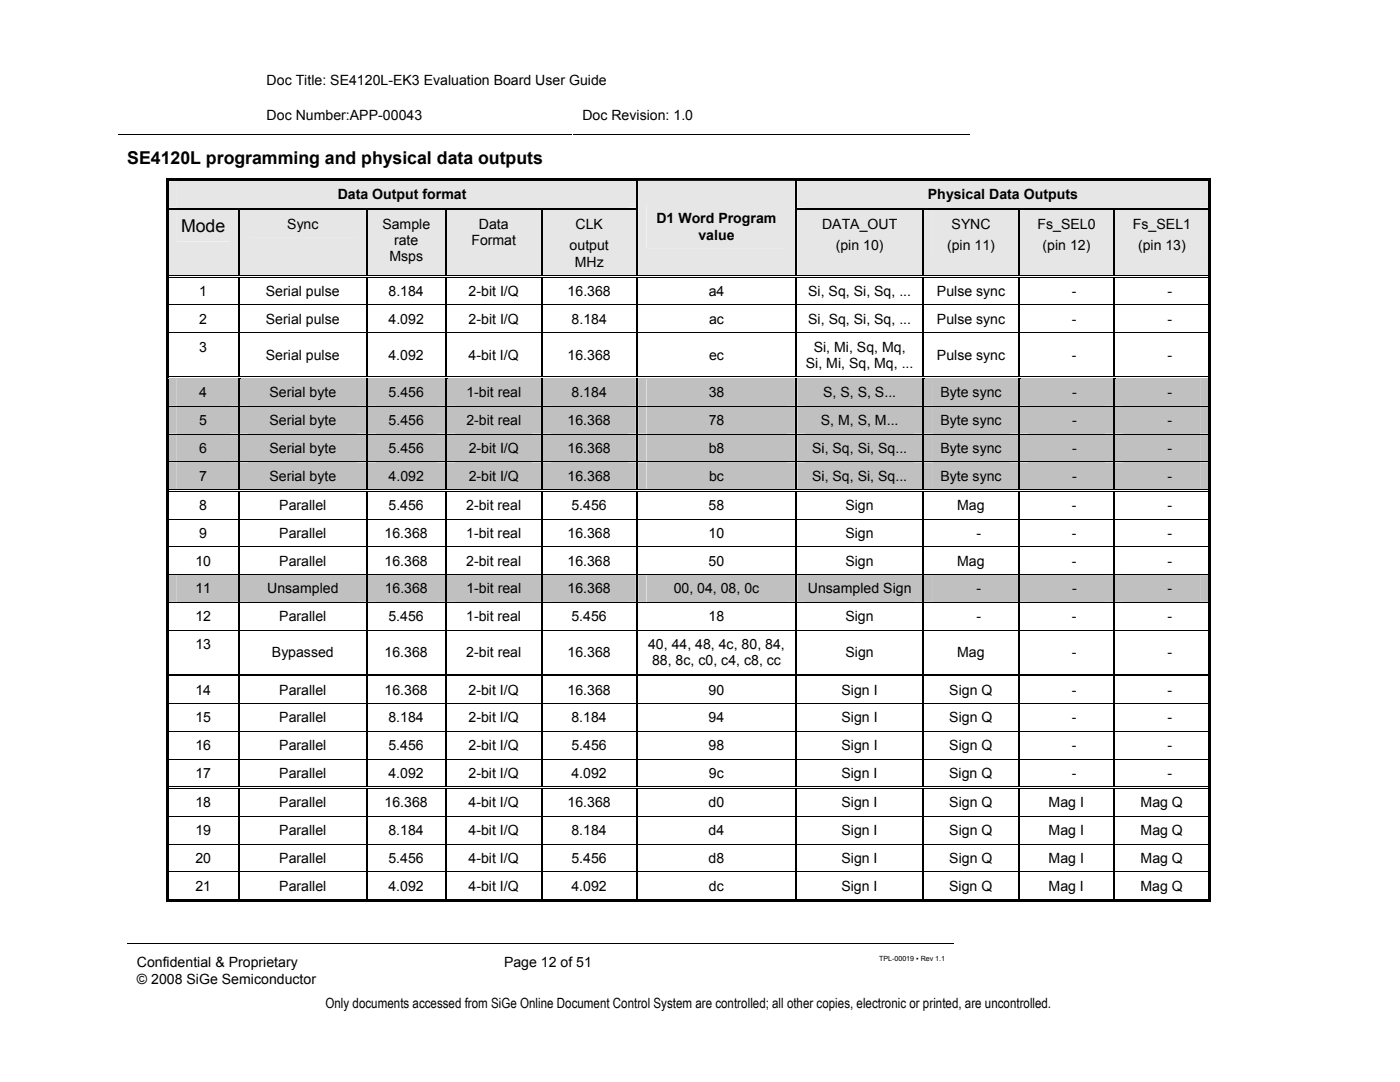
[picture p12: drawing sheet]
<svg xmlns="http://www.w3.org/2000/svg" width="279mm" height="216mm" viewBox="0 0 279 216" stroke-linecap="round" stroke-linejoin="round" font-family="sans-serif">
<defs><g id="words">
<g font-size="3.5">
<text x="25.4" y="32.7">SE4120L programming and physical data outputs</text>
<text x="36.1" y="46.3">Mode</text>
</g>
<g font-size="2.8">
<text x="53.2" y="16.9">Doc Title: SE4120L-EK3 Evaluation Board User Guide</text>
<text x="53.2" y="24">Doc Number:APP-00043</text>
<text x="116.2" y="24">Doc Revision: 1.0</text>
<text x="67.4" y="39.8">Data Output format</text>
<text x="185.2" y="39.8">Physical Data Outputs</text>
<text x="57.3" y="45.6">Sync</text>
<text x="76.3" y="45.6">Sample</text>
<text x="95.6" y="45.6">Data</text>
<text x="114.9" y="45.6">CLK</text>
<text x="131" y="44.6">D1 Word Program</text>
<text x="139.4" y="47.8">value</text>
<text x="164.1" y="45.6">DATA_OUT</text>
<text x="189.9" y="45.6">SYNC</text>
<text x="207.1" y="45.6">Fs_SEL0</text>
<text x="226.1" y="45.6">Fs_SEL1</text>
<text x="77.7" y="52.1">Msps</text>
<text x="78.7" y="48.9">rate</text>
<text x="94.1" y="48.9">Format</text>
<text x="113.7" y="49.9">output</text>
<text x="114.7" y="53.2">MHz</text>
<text x="166.8" y="49.9">(pin 10)</text>
<text x="189" y="49.9">(pin 11)</text>
<text x="208.1" y="49.9">(pin 12)</text>
<text x="227.1" y="49.9">(pin 13)</text>
<text x="39.8" y="59.1">1</text>
<text x="53.1" y="59.1">Serial pulse</text>
<text x="77.5" y="59.1">8.184</text>
<text x="93.5" y="59.1">2-bit I/Q</text>
<text x="113.3" y="59.1">16.368</text>
<text x="141.4" y="59.1">a4</text>
<text x="161.3" y="59.1">Si, Sq, Si, Sq, ...</text>
<text x="187" y="59.1">Pulse sync</text>
<text x="213.9" y="59.1">-</text>
<text x="233" y="59.1">-</text>
<text x="39.8" y="64.6">2</text>
<text x="53.1" y="64.6">Serial pulse</text>
<text x="77.5" y="64.6">4.092</text>
<text x="93.5" y="64.6">2-bit I/Q</text>
<text x="114.1" y="64.6">8.184</text>
<text x="141.5" y="64.6">ac</text>
<text x="161.3" y="64.6">Si, Sq, Si, Sq, ...</text>
<text x="187" y="64.6">Pulse sync</text>
<text x="213.9" y="64.6">-</text>
<text x="233" y="64.6">-</text>
<text x="39.8" y="70.1">3</text>
<text x="53.1" y="71.8">Serial pulse</text>
<text x="77.5" y="71.8">4.092</text>
<text x="93.5" y="71.8">4-bit I/Q</text>
<text x="113.3" y="71.8">16.368</text>
<text x="141.5" y="71.8">ec</text>
<text x="162.4" y="70.1">Si, Mi, Sq, Mq,</text>
<text x="187" y="71.8">Pulse sync</text>
<text x="213.9" y="71.8">-</text>
<text x="233" y="71.8">-</text>
<text x="160.8" y="73.4">Si, Mi, Sq, Mq, ...</text>
<text x="39.8" y="79.3">4</text>
<text x="53.8" y="79.3">Serial byte</text>
<text x="77.6" y="79.3">5.456</text>
<text x="93.1" y="79.3">1-bit real</text>
<text x="114.1" y="79.3">8.184</text>
<text x="141.4" y="79.3">38</text>
<text x="164.3" y="79.3">S, S, S, S...</text>
<text x="187.7" y="79.3">Byte sync</text>
<text x="214" y="79.3">-</text>
<text x="233" y="79.3">-</text>
<text x="39.8" y="84.8">5</text>
<text x="53.8" y="84.8">Serial byte</text>
<text x="77.6" y="84.8">5.456</text>
<text x="93.1" y="84.8">2-bit real</text>
<text x="113.3" y="84.8">16.368</text>
<text x="141.4" y="84.8">78</text>
<text x="163.8" y="84.8">S, M, S, M...</text>
<text x="187.7" y="84.8">Byte sync</text>
<text x="214" y="84.8">-</text>
<text x="233" y="84.8">-</text>
<text x="39.8" y="90.4">6</text>
<text x="39.8" y="95.9">7</text>
<text x="53.8" y="90.4">Serial byte</text>
<text x="53.8" y="95.9">Serial byte</text>
<text x="77.6" y="90.4">5.456</text>
<text x="77.6" y="95.9">4.092</text>
<text x="93.5" y="90.4">2-bit I/Q</text>
<text x="93.5" y="95.9">2-bit I/Q</text>
<text x="113.3" y="90.4">16.368</text>
<text x="113.3" y="95.9">16.368</text>
<text x="141.4" y="90.4">b8</text>
<text x="141.5" y="95.9">bc</text>
<text x="162.1" y="90.4">Si, Sq, Si, Sq...</text>
<text x="162.1" y="95.9">Si, Sq, Si, Sq...</text>
<text x="187.7" y="90.4">Byte sync</text>
<text x="187.7" y="95.9">Byte sync</text>
<text x="214" y="90.4">-</text>
<text x="214" y="95.9">-</text>
<text x="233" y="90.4">-</text>
<text x="233" y="95.9">-</text>
<text x="39.8" y="101.8">8</text>
<text x="55.7" y="101.8">Parallel</text>
<text x="77.5" y="101.8">5.456</text>
<text x="93" y="101.8">2-bit real</text>
<text x="114" y="101.8">5.456</text>
<text x="141.4" y="101.8">58</text>
<text x="168.7" y="101.8">Sign</text>
<text x="191" y="101.8">Mag</text>
<text x="213.9" y="101.8">-</text>
<text x="233" y="101.8">-</text>
<text x="39.8" y="107.3">9</text>
<text x="55.7" y="107.3">Parallel</text>
<text x="76.7" y="107.3">16.368</text>
<text x="93" y="107.3">1-bit real</text>
<text x="113.3" y="107.3">16.368</text>
<text x="141.4" y="107.3">10</text>
<text x="168.7" y="107.3">Sign</text>
<text x="194.9" y="107.3">-</text>
<text x="213.9" y="107.3">-</text>
<text x="233" y="107.3">-</text>
<text x="39" y="112.9">10</text>
<text x="55.7" y="112.9">Parallel</text>
<text x="76.7" y="112.9">16.368</text>
<text x="93" y="112.9">2-bit real</text>
<text x="113.3" y="112.9">16.368</text>
<text x="141.4" y="112.9">50</text>
<text x="168.7" y="112.9">Sign</text>
<text x="191" y="112.9">Mag</text>
<text x="213.9" y="112.9">-</text>
<text x="233" y="112.9">-</text>
<text x="39" y="118.4">11</text>
<text x="53.3" y="118.4">Unsampled</text>
<text x="76.8" y="118.4">16.368</text>
<text x="93.1" y="118.4">1-bit real</text>
<text x="113.3" y="118.4">16.368</text>
<text x="134.5" y="118.4">00, 04, 08, 0c</text>
<text x="161.2" y="118.4">Unsampled Sign</text>
<text x="194.9" y="118.4">-</text>
<text x="214" y="118.4">-</text>
<text x="233" y="118.4">-</text>
<text x="39" y="123.9">12</text>
<text x="55.7" y="123.9">Parallel</text>
<text x="77.5" y="123.9">5.456</text>
<text x="93" y="123.9">1-bit real</text>
<text x="114" y="123.9">5.456</text>
<text x="141.4" y="123.9">18</text>
<text x="168.7" y="123.9">Sign</text>
<text x="194.9" y="123.9">-</text>
<text x="213.9" y="123.9">-</text>
<text x="233" y="123.9">-</text>
<text x="39" y="129.5">13</text>
<text x="54.3" y="131.1">Bypassed</text>
<text x="76.8" y="131.1">16.368</text>
<text x="93.1" y="131.1">2-bit real</text>
<text x="113.3" y="131.1">16.368</text>
<text x="129.3" y="129.5">40, 44, 48, 4c, 80, 84,</text>
<text x="168.7" y="131.1">Sign</text>
<text x="191" y="131.1">Mag</text>
<text x="213.9" y="131.1">-</text>
<text x="233" y="131.1">-</text>
<text x="130.1" y="132.7">88, 8c, c0, c4, c8, cc</text>
<text x="39" y="138.6">14</text>
<text x="55.7" y="138.6">Parallel</text>
<text x="76.7" y="138.6">16.368</text>
<text x="93.5" y="138.6">2-bit I/Q</text>
<text x="113.3" y="138.6">16.368</text>
<text x="141.4" y="138.6">90</text>
<text x="167.9" y="138.6">Sign I</text>
<text x="189.5" y="138.6">Sign Q</text>
<text x="213.9" y="138.6">-</text>
<text x="233" y="138.6">-</text>
<text x="39" y="144.1">15</text>
<text x="39" y="149.7">16</text>
<text x="55.7" y="144.1">Parallel</text>
<text x="55.7" y="149.7">Parallel</text>
<text x="77.5" y="144.1">8.184</text>
<text x="77.5" y="149.7">5.456</text>
<text x="93.5" y="144.1">2-bit I/Q</text>
<text x="93.5" y="149.7">2-bit I/Q</text>
<text x="114.1" y="144.1">8.184</text>
<text x="114.1" y="149.7">5.456</text>
<text x="141.4" y="144.1">94</text>
<text x="141.4" y="149.7">98</text>
<text x="167.9" y="144.1">Sign I</text>
<text x="167.9" y="149.7">Sign I</text>
<text x="189.5" y="144.1">Sign Q</text>
<text x="189.5" y="149.7">Sign Q</text>
<text x="213.9" y="144.1">-</text>
<text x="213.9" y="149.7">-</text>
<text x="233" y="144.1">-</text>
<text x="233" y="149.7">-</text>
<text x="39" y="155.2">17</text>
<text x="55.7" y="155.2">Parallel</text>
<text x="77.5" y="155.2">4.092</text>
<text x="93.5" y="155.2">2-bit I/Q</text>
<text x="114" y="155.2">4.092</text>
<text x="141.5" y="155.2">9c</text>
<text x="167.9" y="155.2">Sign I</text>
<text x="189.4" y="155.2">Sign Q</text>
<text x="213.9" y="155.2">-</text>
<text x="233" y="155.2">-</text>
<text x="39" y="161.1">18</text>
<text x="55.7" y="161.1">Parallel</text>
<text x="76.7" y="161.1">16.368</text>
<text x="93.5" y="161.1">4-bit I/Q</text>
<text x="113.3" y="161.1">16.368</text>
<text x="141.4" y="161.1">d0</text>
<text x="167.9" y="161.1">Sign I</text>
<text x="189.5" y="161.1">Sign Q</text>
<text x="209.3" y="161.1">Mag I</text>
<text x="227.6" y="161.1">Mag Q</text>
<text x="39" y="166.7">19</text>
<text x="55.7" y="166.7">Parallel</text>
<text x="77.5" y="166.7">8.184</text>
<text x="93.5" y="166.7">4-bit I/Q</text>
<text x="114" y="166.7">8.184</text>
<text x="141.4" y="166.7">d4</text>
<text x="167.9" y="166.7">Sign I</text>
<text x="189.5" y="166.7">Sign Q</text>
<text x="209.3" y="166.7">Mag I</text>
<text x="227.6" y="166.7">Mag Q</text>
<text x="39" y="172.2">20</text>
<text x="55.7" y="172.2">Parallel</text>
<text x="77.5" y="172.2">5.456</text>
<text x="93.5" y="172.2">4-bit I/Q</text>
<text x="114" y="172.2">5.456</text>
<text x="141.4" y="172.2">d8</text>
<text x="167.9" y="172.2">Sign I</text>
<text x="189.5" y="172.2">Sign Q</text>
<text x="209.3" y="172.2">Mag I</text>
<text x="227.6" y="172.2">Mag Q</text>
<text x="39" y="177.7">21</text>
<text x="55.7" y="177.7">Parallel</text>
<text x="77.5" y="177.7">4.092</text>
<text x="93.5" y="177.7">4-bit I/Q</text>
<text x="114" y="177.7">4.092</text>
<text x="141.5" y="177.7">dc</text>
<text x="167.9" y="177.7">Sign I</text>
<text x="189.4" y="177.7">Sign Q</text>
<text x="209.3" y="177.7">Mag I</text>
<text x="227.6" y="177.7">Mag Q</text>
<text x="27.3" y="193">Confidential &amp; Proprietary</text>
<text x="27.3" y="196.3">© 2008 SiGe Semiconductor</text>
<text x="100.6" y="193">Page 12 of 51</text>
<text x="65" y="201.1">Only documents accessed from SiGe Online Document Control System are controlled; all other copies, electronic or printed, are uncontrolled.</text>
</g>
<text font-size="1.4" x="175.5" y="191.7">TPL-00019 ▪ Rev 1.1</text>
</g></defs>
<path d="M23.6 26.9h27.6M51.4 26.9h62.8M114.4 26.9h79.1M25.4 188.2h165" fill="none" stroke="#000" stroke-width=".2"/>
<g fill="#e6e6e6">
<path d="M33.6 36.1h93.3v5.3h-93.3z"/>
<path d="M35.3 36.1h89.9v5.3h-89.9z"/>
<path d="M159.1 36.1h82.1v5.3h-82.1z"/>
<path d="M160.8 36.1h78.7v5.3h-78.7z"/>
</g>
<path d="M33.1 35.6h.5v.5h-.5zM33.1 36.1h.5v5.3h-.5zM33.1 35.6h126.1v.5h-126.1zM159.2 35.6h82v.5h-82zM241.2 35.6h.5v.5h-.5zM241.2 36.1h.5v5.3h-.5z" fill="#000"/>
<path d="M127 36.1v5.3M127.3 36.1v5.3M158.7 36.1v5.3M159 36.1v5.3" fill="none" stroke="#000" stroke-width=".2"/>
<g fill="#e6e6e6">
<path d="M33.6 42h14v12.9h-14z"/>
<path d="M35.3 42h10.5v6.2h-10.5z"/>
<path d="M47.9 42h25.1v12.9h-25.1z"/>
<path d="M49.7 42h21.5v5.3h-21.5z"/>
<path d="M73.3 42h15.6v12.9h-15.6z"/>
<path d="M75.1 42h12v4.3h-12z"/>
<path d="M75.1 46.3h12v3.2h-12z"/>
<path d="M75.1 49.5h12v4.3h-12z"/>
<path d="M89.2 42h18.7v12.9h-18.7z"/>
<path d="M90.9 42h15.3v4.3h-15.3z"/>
<path d="M90.9 46.3h15.3v4.3h-15.3z"/>
<path d="M108.2 42h18.7v12.9h-18.7z"/>
<path d="M110 42h15.2v5.3h-15.2z"/>
<path d="M110 47.3h15.2v3.3h-15.2z"/>
<path d="M110 50.6h15.2v4.3h-15.2z"/>
<path d="M127.4 36.1h31.2v18.8h-31.2z"/>
<path d="M129 40.9h28v4.3h-28z"/>
<path d="M129 45.2h28v4.3h-28z"/>
<path d="M159.1 42h25v12.9h-25z"/>
<path d="M160.8 42h21.6v5.3h-21.6z"/>
<path d="M160.8 47.3h21.6v4.3h-21.6z"/>
<path d="M184.4 42h18.8v12.9h-18.8z"/>
<path d="M186.2 42h15.2v5.3h-15.2z"/>
<path d="M186.2 47.3h15.2v4.3h-15.2z"/>
<path d="M203.5 42h18.7v12.9h-18.7z"/>
<path d="M205.2 42h15.3v5.3h-15.3z"/>
<path d="M205.2 47.3h15.3v4.3h-15.3z"/>
<path d="M222.5 42h18.7v12.9h-18.7z"/>
<path d="M224.3 42h15.2v5.3h-15.2z"/>
<path d="M224.3 47.3h15.2v4.3h-15.2z"/>
</g>
<path d="M33.1 41.4h.5v.6h-.5z" fill="#000"/>
<path d="M33.6 41.5h14M33.6 41.9h14" fill="none" stroke="#000" stroke-width=".2"/>
<path d="M33.6 42h14" fill="none" stroke="#e6e6e6" stroke-width=".2"/>
<path d="M47.9 42h.2z" fill="#e6e6e6"/>
<path d="M47.6 42h.3zM47.6 41.4h.5v.2h-.5zM47.6 41.8h.5v.2h-.5z" fill="#000"/>
<path d="M48.1 41.5h24.9M48.1 41.9h24.9" fill="none" stroke="#000" stroke-width=".2"/>
<path d="M48.1 42h24.9" fill="none" stroke="#e6e6e6" stroke-width=".2"/>
<path d="M73.3 42h.2z" fill="#e6e6e6"/>
<path d="M73 42h.3zM73 41.4h.5v.2h-.5zM73 41.8h.5v.2h-.5z" fill="#000"/>
<path d="M73.5 41.5h15.4M73.5 41.9h15.4" fill="none" stroke="#000" stroke-width=".2"/>
<path d="M73.5 42h15.4" fill="none" stroke="#e6e6e6" stroke-width=".2"/>
<path d="M89.2 42h.2z" fill="#e6e6e6"/>
<path d="M88.9 42h.3zM88.9 41.4h.5v.2h-.5zM88.9 41.8h.5v.2h-.5z" fill="#000"/>
<path d="M89.4 41.5h18.5M89.4 41.9h18.5" fill="none" stroke="#000" stroke-width=".2"/>
<path d="M89.4 42h18.5" fill="none" stroke="#e6e6e6" stroke-width=".2"/>
<path d="M108.2 42h.3z" fill="#e6e6e6"/>
<path d="M107.9 42h.3zM107.9 41.4h.6v.2h-.6zM107.9 41.8h.6v.2h-.6zM126.9 42h.1zM126.9 41.4h.1v.2h-.1zM126.9 41.8h.1v.2h-.1zM127.2 42h.2zM127.2 41.4h.2v.6h-.2zM158.6 41.4h.2v.6h-.2zM159 42h.1zM159 41.4h.1v.2h-.1zM159 41.8h.1v.2h-.1z" fill="#000"/>
<path d="M108.5 41.5h18.4M108.5 41.9h18.4M159.1 41.5h25M159.1 41.9h25" fill="none" stroke="#000" stroke-width=".2"/>
<path d="M108.5 42h18.4M159.1 42h25" fill="none" stroke="#e6e6e6" stroke-width=".2"/>
<path d="M184.4 42h.3z" fill="#e6e6e6"/>
<path d="M184.1 42h.3zM184.1 41.4h.6v.2h-.6zM184.1 41.8h.6v.2h-.6z" fill="#000"/>
<path d="M184.7 41.5h18.5M184.7 41.9h18.5" fill="none" stroke="#000" stroke-width=".2"/>
<path d="M184.7 42h18.5" fill="none" stroke="#e6e6e6" stroke-width=".2"/>
<path d="M203.5 42h.2z" fill="#e6e6e6"/>
<path d="M203.2 42h.3zM203.2 41.4h.5v.2h-.5zM203.2 41.8h.5v.2h-.5z" fill="#000"/>
<path d="M203.7 41.5h18.5M203.7 41.9h18.5" fill="none" stroke="#000" stroke-width=".2"/>
<path d="M203.7 42h18.5" fill="none" stroke="#e6e6e6" stroke-width=".2"/>
<path d="M222.5 42h.3z" fill="#e6e6e6"/>
<g fill="#000">
<path d="M33.1 42h.5v12.9h-.5zM33.1 54.9h.5v.5h-.5zM33.1 55.4h.5v5.4h-.5zM47.6 55.4h.3zM47.6 54.9h.5v.2h-.5zM47.6 55.2h.5v.2h-.5zM73 55.4h.3zM73 54.9h.5v.2h-.5zM73 55.2h.5v.2h-.5zM88.9 55.4h.3zM88.9 54.9h.5v.2h-.5zM88.9 55.2h.5v.2h-.5z"/>
<path d="M107.9 55.4h.3zM107.9 54.9h.6v.2h-.6zM107.9 55.2h.6v.2h-.6zM126.9 55.4h.1zM126.9 54.9h.1v.2h-.1zM126.9 55.2h.1v.2h-.1zM127.2 55.4h.2zM127.2 54.9h.2v.2h-.2zM127.2 55.2h.2v.2h-.2zM158.6 55.4h.2zM158.6 54.9h.2v.2h-.2zM158.6 55.2h.2v.2h-.2z"/>
<path d="M159 55.4h.1zM159 54.9h.1v.2h-.1zM159 55.2h.1v.2h-.1zM184.1 55.4h.3zM184.1 54.9h.6v.2h-.6zM184.1 55.2h.6v.2h-.6zM203.2 55.4h.3zM203.2 54.9h.5v.2h-.5zM203.2 55.2h.5v.2h-.5zM222.2 42h.3zM222.2 55.4h.3zM222.2 41.4h.6v.2h-.6z"/>
<path d="M222.2 41.8h.6v.2h-.6zM222.2 54.9h.6v.2h-.6zM222.2 55.2h.6v.2h-.6zM241.2 41.4h.5v.6h-.5zM241.2 42h.5v12.9h-.5zM241.2 54.9h.5v.5h-.5zM241.2 55.4h.5v5.4h-.5zM33.1 60.9h.5v5.4h-.5zM33.1 66.5h.5v8.6h-.5zM126.9 60.8h.1v.1h-.1zM126.9 66.3h.1v.2h-.1zM127.2 60.8h.2v.1h-.2z"/>
<path d="M127.2 66.3h.2v.2h-.2zM158.6 60.8h.2v.1h-.2zM158.6 66.3h.2v.2h-.2zM159 60.8h.1v.1h-.1zM159 66.3h.1v.2h-.1zM241.2 60.9h.5v5.4h-.5zM241.2 66.5h.5v8.6h-.5z"/>
</g>
<g fill="none" stroke="#000" stroke-width=".2">
<path d="M33.6 55h14M33.6 55.3h14M48.1 55h24.9M48.1 55.3h24.9M73.5 55h15.4M73.5 55.3h15.4M89.4 55h18.5M89.4 55.3h18.5M108.5 55h18.4M108.5 55.3h18.4M127 42v12.9M127 55.4v5.4"/>
<path d="M127.3 42v12.9M127.3 55.4v5.4M127.4 55h31.2M127.4 55.3h31.2M158.7 42v12.9M158.7 55.4v5.4M159 42v12.9M159 55.4v5.4M159.1 55h25M159.1 55.3h25M184.7 55h18.5M184.7 55.3h18.5"/>
<path d="M203.7 55h18.5M203.7 55.3h18.5M222.8 41.5h18.4M222.8 41.9h18.4M222.8 55h18.4M222.8 55.3h18.4M33.1 60.9h93.8M33.1 66.4h93.8M127 60.9v5.4M127 66.5v8.6M127.3 60.9v5.4M127.3 66.5v8.6"/>
<path d="M127.4 60.9h31.2M127.4 66.4h31.2M158.7 60.9v5.4M158.7 66.5v8.6M159 60.9v5.4M159 66.5v8.6M159.1 60.9h82.6M159.1 66.4h82.6"/>
</g>
<path d="M222.8 42h18.4" fill="none" stroke="#e6e6e6" stroke-width=".2"/>
<g fill="none" stroke="#000" stroke-width=".25">
<path d="M47.8 42v12.9M47.8 55.4v5.4M73.2 42v12.9M73.2 55.4v5.4M89 42v12.9M89 55.4v5.4M108.1 42v12.9M108.1 55.4v5.4M184.3 42v12.9M184.3 55.4v5.4M203.3 42v12.9M203.3 55.4v5.4"/>
<path d="M222.4 42v12.9M222.4 55.4v5.4M47.8 60.9v5.4M47.8 66.5v8.6M73.2 60.9v5.4M73.2 66.5v8.6M89 60.9v5.4M89 66.5v8.6M108.1 60.9v5.4M108.1 66.5v8.6M184.3 60.9v5.4M184.3 66.5v8.6"/>
<path d="M203.3 60.9v5.4M203.3 66.5v8.6M222.4 60.9v5.4M222.4 66.5v8.6"/>
</g>
<g fill="#c0c0c0">
<path d="M33.6 75.6h14v5.4h-14z"/>
<path d="M35.3 75.6h10.5v5.4h-10.5z"/>
<path d="M47.9 75.6h25.1v5.4h-25.1z"/>
<path d="M49.7 75.6h21.5v5.4h-21.5z"/>
<path d="M73.3 75.6h15.6v5.4h-15.6z"/>
<path d="M75.1 75.6h12v5.4h-12z"/>
<path d="M89.2 75.6h18.7v5.4h-18.7z"/>
<path d="M90.9 75.6h15.3v5.4h-15.3z"/>
<path d="M108.2 75.6h18.7v5.4h-18.7z"/>
<path d="M110 75.6h15.2v5.4h-15.2z"/>
<path d="M127.4 75.6h31.2v5.4h-31.2z"/>
<path d="M129 75.6h28v5.4h-28z"/>
<path d="M159.1 75.6h25v5.4h-25z"/>
<path d="M160.8 75.6h21.6v5.4h-21.6z"/>
<path d="M184.4 75.6h18.8v5.4h-18.8z"/>
<path d="M186.2 75.6h15.2v5.4h-15.2z"/>
<path d="M203.5 75.6h18.7v5.4h-18.7z"/>
<path d="M205.2 75.6h15.3v5.4h-15.3z"/>
<path d="M222.5 75.6h18.7v5.4h-18.7z"/>
<path d="M224.3 75.6h15.2v5.4h-15.2z"/>
</g>
<path d="M33.1 75.1h.5v.5h-.5z" fill="#000"/>
<path d="M33.6 75.2h14M33.6 75.5h14" fill="none" stroke="#000" stroke-width=".2"/>
<path d="M33.6 75.6h14" fill="none" stroke="#c0c0c0" stroke-width=".2"/>
<path d="M47.9 75.6h.2z" fill="#c0c0c0"/>
<path d="M47.6 75.6h.3zM47.6 75.1h.5v.2h-.5zM47.6 75.4h.5v.2h-.5z" fill="#000"/>
<path d="M48.1 75.2h24.9M48.1 75.5h24.9" fill="none" stroke="#000" stroke-width=".2"/>
<path d="M48.1 75.6h24.9" fill="none" stroke="#c0c0c0" stroke-width=".2"/>
<path d="M73.3 75.6h.2z" fill="#c0c0c0"/>
<path d="M73 75.6h.3zM73 75.1h.5v.2h-.5zM73 75.4h.5v.2h-.5z" fill="#000"/>
<path d="M73.5 75.2h15.4M73.5 75.5h15.4" fill="none" stroke="#000" stroke-width=".2"/>
<path d="M73.5 75.6h15.4" fill="none" stroke="#c0c0c0" stroke-width=".2"/>
<path d="M89.2 75.6h.2z" fill="#c0c0c0"/>
<path d="M88.9 75.6h.3zM88.9 75.1h.5v.2h-.5zM88.9 75.4h.5v.2h-.5z" fill="#000"/>
<path d="M89.4 75.2h18.5M89.4 75.5h18.5" fill="none" stroke="#000" stroke-width=".2"/>
<path d="M89.4 75.6h18.5" fill="none" stroke="#c0c0c0" stroke-width=".2"/>
<path d="M108.2 75.6h.3z" fill="#c0c0c0"/>
<g fill="#000">
<path d="M107.9 75.6h.3zM107.9 75.1h.6v.2h-.6zM107.9 75.4h.6v.2h-.6zM126.9 75.6h.1zM126.9 75.1h.1v.2h-.1zM126.9 75.4h.1v.2h-.1zM127.2 75.6h.2zM127.2 75.1h.2v.2h-.2zM127.2 75.4h.2v.2h-.2zM158.6 75.6h.2zM158.6 75.1h.2v.2h-.2zM158.6 75.4h.2v.2h-.2z"/>
<path d="M159 75.6h.1zM159 75.1h.1v.2h-.1zM159 75.4h.1v.2h-.1z"/>
</g>
<path d="M108.5 75.2h18.4M108.5 75.5h18.4M127.4 75.2h31.2M127.4 75.5h31.2M159.1 75.2h25M159.1 75.5h25" fill="none" stroke="#000" stroke-width=".2"/>
<path d="M108.5 75.6h18.4M127.4 75.6h31.2M159.1 75.6h25" fill="none" stroke="#c0c0c0" stroke-width=".2"/>
<path d="M184.4 75.6h.3z" fill="#c0c0c0"/>
<path d="M184.1 75.6h.3zM184.1 75.1h.6v.2h-.6zM184.1 75.4h.6v.2h-.6z" fill="#000"/>
<path d="M184.7 75.2h18.5M184.7 75.5h18.5" fill="none" stroke="#000" stroke-width=".2"/>
<path d="M184.7 75.6h18.5" fill="none" stroke="#c0c0c0" stroke-width=".2"/>
<path d="M203.5 75.6h.2z" fill="#c0c0c0"/>
<path d="M203.2 75.6h.3zM203.2 75.1h.5v.2h-.5zM203.2 75.4h.5v.2h-.5z" fill="#000"/>
<path d="M203.7 75.2h18.5M203.7 75.5h18.5" fill="none" stroke="#000" stroke-width=".2"/>
<path d="M203.7 75.6h18.5" fill="none" stroke="#c0c0c0" stroke-width=".2"/>
<path d="M222.5 75.6h.3z" fill="#c0c0c0"/>
<path d="M33.1 75.6h.5v5.4h-.5zM222.2 75.6h.3zM222.2 75.1h.6v.2h-.6zM222.2 75.4h.6v.2h-.6zM241.2 75.1h.5v.5h-.5zM241.2 75.6h.5v5.4h-.5z" fill="#000"/>
<path d="M127 75.6v5.4M127.3 75.6v5.4M158.7 75.6v5.4M159 75.6v5.4M222.8 75.2h18.4M222.8 75.5h18.4" fill="none" stroke="#000" stroke-width=".2"/>
<path d="M222.8 75.6h18.4" fill="none" stroke="#c0c0c0" stroke-width=".2"/>
<path d="M47.8 75.6v5.4M73.2 75.6v5.4M89 75.6v5.4M108.1 75.6v5.4M184.3 75.6v5.4M203.3 75.6v5.4M222.4 75.6v5.4" fill="none" stroke="#000" stroke-width=".25"/>
<g fill="#c0c0c0">
<path d="M33.6 81.2h14v5.3h-14z"/>
<path d="M35.3 81.2h10.5v5.3h-10.5z"/>
<path d="M47.9 81.2h25.1v5.3h-25.1z"/>
<path d="M49.7 81.2h21.5v5.3h-21.5z"/>
<path d="M73.3 81.2h15.6v5.3h-15.6z"/>
<path d="M75.1 81.2h12v5.3h-12z"/>
<path d="M89.2 81.2h18.7v5.3h-18.7z"/>
<path d="M90.9 81.2h15.3v5.3h-15.3z"/>
<path d="M108.2 81.2h18.7v5.3h-18.7z"/>
<path d="M110 81.2h15.2v5.3h-15.2z"/>
<path d="M127.4 81.2h31.2v5.3h-31.2z"/>
<path d="M129 81.2h28v5.3h-28z"/>
<path d="M159.1 81.2h25v5.3h-25z"/>
<path d="M160.8 81.2h21.6v5.3h-21.6z"/>
<path d="M184.4 81.2h18.8v5.3h-18.8z"/>
<path d="M186.2 81.2h15.2v5.3h-15.2z"/>
<path d="M203.5 81.2h18.7v5.3h-18.7z"/>
<path d="M205.2 81.2h15.3v5.3h-15.3z"/>
<path d="M222.5 81.2h18.7v5.3h-18.7z"/>
<path d="M224.3 81.2h15.2v5.3h-15.2z"/>
</g>
<path d="M33.1 81.1h93.8M127 81.2v5.3M127.3 81.2v5.3M127.4 81.1h31.2M158.7 81.2v5.3M159 81.2v5.3M159.1 81.1h82.6" fill="none" stroke="#000" stroke-width=".2"/>
<path d="M33.1 81.2h.5v5.3h-.5zM126.9 81h.1v.2h-.1zM127.2 81h.2v.2h-.2zM158.6 81h.2v.2h-.2zM159 81h.1v.2h-.1zM241.2 81.2h.5v5.3h-.5z" fill="#000"/>
<path d="M47.8 81.2v5.3M73.2 81.2v5.3M89 81.2v5.3M108.1 81.2v5.3M184.3 81.2v5.3M203.3 81.2v5.3M222.4 81.2v5.3" fill="none" stroke="#000" stroke-width=".25"/>
<g fill="#c0c0c0">
<path d="M33.6 86.7h14v5.4h-14z"/>
<path d="M35.3 86.7h10.5v5.4h-10.5z"/>
<path d="M47.9 86.7h25.1v5.4h-25.1z"/>
<path d="M49.7 86.7h21.5v5.4h-21.5z"/>
<path d="M73.3 86.7h15.6v5.4h-15.6z"/>
<path d="M75.1 86.7h12v5.4h-12z"/>
<path d="M89.2 86.7h18.7v5.4h-18.7z"/>
<path d="M90.9 86.7h15.3v5.4h-15.3z"/>
<path d="M108.2 86.7h18.7v5.4h-18.7z"/>
<path d="M110 86.7h15.2v5.4h-15.2z"/>
<path d="M127.4 86.7h31.2v5.4h-31.2z"/>
<path d="M129 86.7h28v5.4h-28z"/>
<path d="M159.1 86.7h25v5.4h-25z"/>
<path d="M160.8 86.7h21.6v5.4h-21.6z"/>
<path d="M184.4 86.7h18.8v5.4h-18.8z"/>
<path d="M186.2 86.7h15.2v5.4h-15.2z"/>
<path d="M203.5 86.7h18.7v5.4h-18.7z"/>
<path d="M205.2 86.7h15.3v5.4h-15.3z"/>
<path d="M222.5 86.7h18.7v5.4h-18.7z"/>
<path d="M224.3 86.7h15.2v5.4h-15.2z"/>
</g>
<path d="M33.1 86.6h93.8M127 86.7v5.4M127.3 86.7v5.4M127.4 86.6h31.2M158.7 86.7v5.4M159 86.7v5.4M159.1 86.6h82.6" fill="none" stroke="#000" stroke-width=".2"/>
<path d="M33.1 86.7h.5v5.4h-.5zM126.9 86.5h.1v.2h-.1zM127.2 86.5h.2v.2h-.2zM158.6 86.5h.2v.2h-.2zM159 86.5h.1v.2h-.1zM241.2 86.7h.5v5.4h-.5z" fill="#000"/>
<path d="M47.8 86.7v5.4M73.2 86.7v5.4M89 86.7v5.4M108.1 86.7v5.4M184.3 86.7v5.4M203.3 86.7v5.4M222.4 86.7v5.4" fill="none" stroke="#000" stroke-width=".25"/>
<g fill="#c0c0c0">
<path d="M33.6 92.2h14v5.4h-14z"/>
<path d="M35.3 92.2h10.5v5.4h-10.5z"/>
<path d="M47.9 92.2h25.1v5.4h-25.1z"/>
<path d="M49.7 92.2h21.5v5.4h-21.5z"/>
<path d="M73.3 92.2h15.6v5.4h-15.6z"/>
<path d="M75.1 92.2h12v5.4h-12z"/>
<path d="M89.2 92.2h18.7v5.4h-18.7z"/>
<path d="M90.9 92.2h15.3v5.4h-15.3z"/>
<path d="M108.2 92.2h18.7v5.4h-18.7z"/>
<path d="M110 92.2h15.2v5.4h-15.2z"/>
<path d="M127.4 92.2h31.2v5.4h-31.2z"/>
<path d="M129 92.2h28v5.4h-28z"/>
<path d="M159.1 92.2h25v5.4h-25z"/>
<path d="M160.8 92.2h21.6v5.4h-21.6z"/>
<path d="M184.4 92.2h18.8v5.4h-18.8z"/>
<path d="M186.2 92.2h15.2v5.4h-15.2z"/>
<path d="M203.5 92.2h18.7v5.4h-18.7z"/>
<path d="M205.2 92.2h15.3v5.4h-15.3z"/>
<path d="M222.5 92.2h18.7v5.4h-18.7z"/>
<path d="M224.3 92.2h15.2v5.4h-15.2z"/>
</g>
<g fill="none" stroke="#000" stroke-width=".2">
<path d="M33.1 92.1h93.8M33.6 97.7h14M33.6 98h14M48.1 97.7h24.9M48.1 98h24.9M73.5 97.7h15.4M73.5 98h15.4M89.4 97.7h18.5M89.4 98h18.5M108.5 97.7h18.4M108.5 98h18.4M127 92.2v5.4"/>
<path d="M127 98.1v5.4M127.3 92.2v5.4M127.3 98.1v5.4M127.4 92.1h31.2M127.4 97.7h31.2M127.4 98h31.2M158.7 92.2v5.4M158.7 98.1v5.4M159 92.2v5.4M159 98.1v5.4M159.1 92.1h82.6M159.1 97.7h25"/>
<path d="M159.1 98h25M184.7 97.7h18.5M184.7 98h18.5M203.7 97.7h18.5M203.7 98h18.5M222.8 97.7h18.4M222.8 98h18.4M33.1 103.6h93.8M33.1 109.1h93.8M127 103.7v5.3M127 109.2v5.4M127.3 103.7v5.3"/>
<path d="M127.3 109.2v5.4M127.4 103.6h31.2M127.4 109.1h31.2M158.7 103.7v5.3M158.7 109.2v5.4M159 103.7v5.3M159 109.2v5.4M159.1 103.6h82.6M159.1 109.1h82.6"/>
</g>
<g fill="#000">
<path d="M33.1 92.2h.5v5.4h-.5zM33.1 97.6h.5v.5h-.5zM33.1 98.1h.5v5.4h-.5zM47.6 98.1h.3zM47.6 97.6h.5v.2h-.5zM47.6 97.9h.5v.2h-.5zM73 98.1h.3zM73 97.6h.5v.2h-.5zM73 97.9h.5v.2h-.5zM88.9 98.1h.3zM88.9 97.6h.5v.2h-.5zM88.9 97.9h.5v.2h-.5z"/>
<path d="M107.9 98.1h.3zM107.9 97.6h.6v.2h-.6zM107.9 97.9h.6v.2h-.6zM126.9 92.1h.1v.1h-.1zM126.9 98.1h.1zM126.9 97.6h.1v.2h-.1zM126.9 97.9h.1v.2h-.1zM127.2 92.1h.2v.1h-.2zM127.2 98.1h.2zM127.2 97.6h.2v.2h-.2zM127.2 97.9h.2v.2h-.2zM158.6 92.1h.2v.1h-.2z"/>
<path d="M158.6 98.1h.2zM158.6 97.6h.2v.2h-.2zM158.6 97.9h.2v.2h-.2zM159 92.1h.1v.1h-.1zM159 98.1h.1zM159 97.6h.1v.2h-.1zM159 97.9h.1v.2h-.1zM184.1 98.1h.3zM184.1 97.6h.6v.2h-.6zM184.1 97.9h.6v.2h-.6zM203.2 98.1h.3zM203.2 97.6h.5v.2h-.5z"/>
<path d="M203.2 97.9h.5v.2h-.5zM222.2 98.1h.3zM222.2 97.6h.6v.2h-.6zM222.2 97.9h.6v.2h-.6zM241.2 92.2h.5v5.4h-.5zM241.2 97.6h.5v.5h-.5zM241.2 98.1h.5v5.4h-.5zM33.1 103.7h.5v5.3h-.5zM33.1 109.2h.5v5.4h-.5zM126.9 103.5h.1v.2h-.1zM126.9 109h.1v.2h-.1zM127.2 103.5h.2v.2h-.2z"/>
<path d="M127.2 109h.2v.2h-.2zM158.6 103.5h.2v.2h-.2zM158.6 109h.2v.2h-.2zM159 103.5h.1v.2h-.1zM159 109h.1v.2h-.1zM241.2 103.7h.5v5.3h-.5zM241.2 109.2h.5v5.4h-.5z"/>
</g>
<g fill="none" stroke="#000" stroke-width=".25">
<path d="M47.8 92.2v5.4M47.8 98.1v5.4M73.2 92.2v5.4M73.2 98.1v5.4M89 92.2v5.4M89 98.1v5.4M108.1 92.2v5.4M108.1 98.1v5.4M184.3 92.2v5.4M184.3 98.1v5.4M203.3 92.2v5.4M203.3 98.1v5.4"/>
<path d="M222.4 92.2v5.4M222.4 98.1v5.4M47.8 103.7v5.3M47.8 109.2v5.4M73.2 103.7v5.3M73.2 109.2v5.4M89 103.7v5.3M89 109.2v5.4M108.1 103.7v5.3M108.1 109.2v5.4M184.3 103.7v5.3M184.3 109.2v5.4"/>
<path d="M203.3 103.7v5.3M203.3 109.2v5.4M222.4 103.7v5.3M222.4 109.2v5.4"/>
</g>
<g fill="#c0c0c0">
<path d="M33.6 114.7h14v5.4h-14z"/>
<path d="M35.3 114.7h10.5v5.4h-10.5z"/>
<path d="M47.9 114.7h25.1v5.4h-25.1z"/>
<path d="M49.7 114.7h21.5v5.4h-21.5z"/>
<path d="M73.3 114.7h15.6v5.4h-15.6z"/>
<path d="M75.1 114.7h12v5.4h-12z"/>
<path d="M89.2 114.7h18.7v5.4h-18.7z"/>
<path d="M90.9 114.7h15.3v5.4h-15.3z"/>
<path d="M108.2 114.7h18.7v5.4h-18.7z"/>
<path d="M110 114.7h15.2v5.4h-15.2z"/>
<path d="M127.4 114.7h31.2v5.4h-31.2z"/>
<path d="M129 114.7h28v5.4h-28z"/>
<path d="M159.1 114.7h25v5.4h-25z"/>
<path d="M160.8 114.7h21.6v5.4h-21.6z"/>
<path d="M184.4 114.7h18.8v5.4h-18.8z"/>
<path d="M186.2 114.7h15.2v5.4h-15.2z"/>
<path d="M203.5 114.7h18.7v5.4h-18.7z"/>
<path d="M205.2 114.7h15.3v5.4h-15.3z"/>
<path d="M222.5 114.7h18.7v5.4h-18.7z"/>
<path d="M224.3 114.7h15.2v5.4h-15.2z"/>
</g>
<g fill="none" stroke="#000" stroke-width=".2">
<path d="M33.1 114.7h93.8M127 114.7v5.4M127.3 114.7v5.4M127.4 114.7h31.2M158.7 114.7v5.4M159 114.7v5.4M159.1 114.7h82.6M33.1 120.2h93.8M33.1 125.7h93.8M33.6 134.5h14M33.6 134.9h14M48.1 134.5h24.9"/>
<path d="M48.1 134.9h24.9M73.5 134.5h15.4M73.5 134.9h15.4M89.4 134.5h18.5M89.4 134.9h18.5M108.5 134.5h18.4M108.5 134.9h18.4M127 120.3v5.3M127 125.8v8.6M127 135v5.3M127.3 120.3v5.3M127.3 125.8v8.6"/>
<path d="M127.3 135v5.3M127.4 120.2h31.2M127.4 125.7h31.2M127.4 134.5h31.2M127.4 134.9h31.2M158.7 120.3v5.3M158.7 125.8v8.6M158.7 135v5.3M159 120.3v5.3M159 125.8v8.6M159 135v5.3M159.1 120.2h82.6"/>
<path d="M159.1 125.7h82.6M159.1 134.5h25M159.1 134.9h25M184.7 134.5h18.5M184.7 134.9h18.5M203.7 134.5h18.5M203.7 134.9h18.5M222.8 134.5h18.4M222.8 134.9h18.4M33.1 140.4h93.8M33.1 145.9h93.8M33.1 151.5h93.8"/>
<path d="M33.6 157h14M33.6 157.4h14M48.1 157h24.9M48.1 157.4h24.9M73.5 157h15.4M73.5 157.4h15.4M89.4 157h18.5M89.4 157.4h18.5M108.5 157h18.4M108.5 157.4h18.4M127 140.5v5.4M127 146v5.4"/>
<path d="M127 151.6v5.3M127 157.5v5.3M127.3 140.5v5.4M127.3 146v5.4M127.3 151.6v5.3M127.3 157.5v5.3M127.4 140.4h31.2M127.4 145.9h31.2M127.4 151.5h31.2M127.4 157h31.2M127.4 157.4h31.2M158.7 140.5v5.4"/>
<path d="M158.7 146v5.4M158.7 151.6v5.3M158.7 157.5v5.3M159 140.5v5.4M159 146v5.4M159 151.6v5.3M159 157.5v5.3M159.1 140.4h82.6M159.1 145.9h82.6M159.1 151.5h82.6M159.1 157h25M159.1 157.4h25"/>
<path d="M184.7 157h18.5M184.7 157.4h18.5M203.7 157h18.5M203.7 157.4h18.5M222.8 157h18.4M222.8 157.4h18.4M33.1 162.9h93.8M33.1 168.4h93.8M33.1 174h93.8M127 163v5.4M127 168.5v5.4M127 174.1v5.3"/>
<path d="M127.3 163v5.4M127.3 168.5v5.4M127.3 174.1v5.3M127.4 162.9h31.2M127.4 168.4h31.2M127.4 174h31.2M158.7 163v5.4M158.7 168.5v5.4M158.7 174.1v5.3M159 163v5.4M159 168.5v5.4M159 174.1v5.3"/>
<path d="M159.1 162.9h82.6M159.1 168.4h82.6M159.1 174h82.6"/>
</g>
<g fill="#000">
<path d="M33.1 114.7h.5v5.4h-.5zM126.9 114.6h.1v.1h-.1zM127.2 114.6h.2v.1h-.2zM158.6 114.6h.2v.1h-.2zM159 114.6h.1v.1h-.1zM241.2 114.7h.5v5.4h-.5zM33.1 120.3h.5v5.3h-.5zM33.1 125.8h.5v8.6h-.5zM33.1 134.4h.5v.6h-.5zM33.1 135h.5v5.3h-.5zM47.6 134.9l.3 .1zM47.6 134.4h.5v.2h-.5z"/>
<path d="M47.6 134.8h.5v.1h-.5zM73 134.9l.3 .1zM73 134.4h.5v.2h-.5zM73 134.8h.5v.1h-.5zM88.9 134.9l.3 .1zM88.9 134.4h.5v.2h-.5zM88.9 134.8h.5v.1h-.5zM107.9 134.9l.3 .1zM107.9 134.4h.6v.2h-.6zM107.9 134.8h.6v.1h-.6zM126.9 120.1h.1v.2h-.1zM126.9 125.6h.1v.2h-.1z"/>
<path d="M126.9 134.9l.1 .1zM126.9 134.4h.1v.2h-.1zM126.9 134.8h.1v.1h-.1zM127.2 120.1h.2v.2h-.2zM127.2 125.6h.2v.2h-.2zM127.2 134.9l.2 .1zM127.2 134.4h.2v.2h-.2zM127.2 134.8h.2v.1h-.2zM158.6 120.1h.2v.2h-.2zM158.6 125.6h.2v.2h-.2zM158.6 134.9l.2 .1zM158.6 134.4h.2v.2h-.2z"/>
<path d="M158.6 134.8h.2v.1h-.2zM159 120.1h.1v.2h-.1zM159 125.6h.1v.2h-.1zM159 134.9l.1 .1zM159 134.4h.1v.2h-.1zM159 134.8h.1v.1h-.1zM184.1 134.9l.3 .1zM184.1 134.4h.6v.2h-.6zM184.1 134.8h.6v.1h-.6zM203.2 134.9l.3 .1zM203.2 134.4h.5v.2h-.5zM203.2 134.8h.5v.1h-.5z"/>
<path d="M222.2 134.9l.3 .1zM222.2 134.4h.6v.2h-.6zM222.2 134.8h.6v.1h-.6zM241.2 120.3h.5v5.3h-.5zM241.2 125.8h.5v8.6h-.5zM241.2 134.4h.5v.6h-.5zM241.2 135h.5v5.3h-.5zM33.1 140.5h.5v5.4h-.5zM33.1 146h.5v5.4h-.5zM33.1 151.6h.5v5.3h-.5zM33.1 156.9h.5v.6h-.5zM33.1 157.5h.5v5.3h-.5z"/>
<path d="M47.6 157.4l.3 .1zM47.6 156.9h.5v.2h-.5zM47.6 157.3h.5v.1h-.5zM73 157.4l.3 .1zM73 156.9h.5v.2h-.5zM73 157.3h.5v.1h-.5zM88.9 157.4l.3 .1zM88.9 156.9h.5v.2h-.5zM88.9 157.3h.5v.1h-.5zM107.9 157.4l.3 .1zM107.9 156.9h.6v.2h-.6zM107.9 157.3h.6v.1h-.6z"/>
<path d="M126.9 140.3h.1v.2h-.1zM126.9 145.9h.1v.1h-.1zM126.9 151.4h.1v.2h-.1zM126.9 157.4l.1 .1zM126.9 156.9h.1v.2h-.1zM126.9 157.3h.1v.1h-.1zM127.2 140.3h.2v.2h-.2zM127.2 145.9h.2v.1h-.2zM127.2 151.4h.2v.2h-.2zM127.2 157.4l.2 .1zM127.2 156.9h.2v.2h-.2zM127.2 157.3h.2v.1h-.2z"/>
<path d="M158.6 140.3h.2v.2h-.2zM158.6 145.9h.2v.1h-.2zM158.6 151.4h.2v.2h-.2zM158.6 157.4l.2 .1zM158.6 156.9h.2v.2h-.2zM158.6 157.3h.2v.1h-.2zM159 140.3h.1v.2h-.1zM159 145.9h.1v.1h-.1zM159 151.4h.1v.2h-.1zM159 157.4l.1 .1zM159 156.9h.1v.2h-.1zM159 157.3h.1v.1h-.1z"/>
<path d="M184.1 157.4l.3 .1zM184.1 156.9h.6v.2h-.6zM184.1 157.3h.6v.1h-.6zM203.2 157.4l.3 .1zM203.2 156.9h.5v.2h-.5zM203.2 157.3h.5v.1h-.5zM222.2 157.4l.3 .1zM222.2 156.9h.6v.2h-.6zM222.2 157.3h.6v.1h-.6zM241.2 140.5h.5v5.4h-.5zM241.2 146h.5v5.4h-.5zM241.2 151.6h.5v5.3h-.5z"/>
<path d="M241.2 156.9h.5v.6h-.5zM241.2 157.5h.5v5.3h-.5zM33.1 163h.5v5.4h-.5zM33.1 168.5h.5v5.4h-.5zM33.1 174.1h.5v5.9h-.5zM33.1 179.4h14.5v.6h-14.5zM47.6 179.4h25.4v.6h-25.4zM73 179.4h15.9v.6h-15.9zM88.9 179.4h19v.6h-19zM107.9 179.4h19v.6h-19zM126.9 162.8h.1v.2h-.1zM126.9 168.4h.1v.1h-.1z"/>
<path d="M126.9 173.9h.1v.2h-.1zM127.2 162.8h.2v.2h-.2zM127.2 168.4h.2v.1h-.2zM127.2 173.9h.2v.2h-.2zM126.9 179.4h31.7v.6h-31.7zM158.6 162.8h.2v.2h-.2zM158.6 168.4h.2v.1h-.2zM158.6 173.9h.2v.2h-.2zM159 162.8h.1v.2h-.1zM159 168.4h.1v.1h-.1zM159 173.9h.1v.2h-.1zM158.6 179.4h.6v.6h-.6z"/>
<path d="M159.2 179.4h24.9v.6h-24.9zM184.1 179.4h19.1v.6h-19.1zM203.2 179.4h19v.6h-19zM222.2 179.4h19v.6h-19zM241.2 163h.5v5.4h-.5zM241.2 168.5h.5v5.4h-.5zM241.2 174.1h.5v5.9h-.5zM241.2 179.4h.5v.6h-.5z"/>
</g>
<g fill="none" stroke="#000" stroke-width=".25">
<path d="M47.8 114.7v5.4M73.2 114.7v5.4M89 114.7v5.4M108.1 114.7v5.4M184.3 114.7v5.4M203.3 114.7v5.4M222.4 114.7v5.4M47.8 120.3v5.3M47.8 125.8v8.6M47.8 135v5.3M73.2 120.3v5.3M73.2 125.8v8.6"/>
<path d="M73.2 135v5.3M89 120.3v5.3M89 125.8v8.6M89 135v5.3M108.1 120.3v5.3M108.1 125.8v8.6M108.1 135v5.3M184.3 120.3v5.3M184.3 125.8v8.6M184.3 135v5.3M203.3 120.3v5.3M203.3 125.8v8.6"/>
<path d="M203.3 135v5.3M222.4 120.3v5.3M222.4 125.8v8.6M222.4 135v5.3M47.8 140.5v5.4M47.8 146v5.4M47.8 151.6v5.3M47.8 157.5v5.3M73.2 140.5v5.4M73.2 146v5.4M73.2 151.6v5.3M73.2 157.5v5.3"/>
<path d="M89 140.5v5.4M89 146v5.4M89 151.6v5.3M89 157.5v5.3M108.1 140.5v5.4M108.1 146v5.4M108.1 151.6v5.3M108.1 157.5v5.3M184.3 140.5v5.4M184.3 146v5.4M184.3 151.6v5.3M184.3 157.5v5.3"/>
<path d="M203.3 140.5v5.4M203.3 146v5.4M203.3 151.6v5.3M203.3 157.5v5.3M222.4 140.5v5.4M222.4 146v5.4M222.4 151.6v5.3M222.4 157.5v5.3M47.8 163v5.4M47.8 168.5v5.4M47.8 174.1v5.3M73.2 163v5.4"/>
<path d="M73.2 168.5v5.4M73.2 174.1v5.3M89 163v5.4M89 168.5v5.4M89 174.1v5.3M108.1 163v5.4M108.1 168.5v5.4M108.1 174.1v5.3M184.3 163v5.4M184.3 168.5v5.4M184.3 174.1v5.3M203.3 163v5.4"/>
<path d="M203.3 168.5v5.4M203.3 174.1v5.3M222.4 163v5.4M222.4 168.5v5.4M222.4 174.1v5.3"/>
</g>
<use href="#words"/>
</svg>
